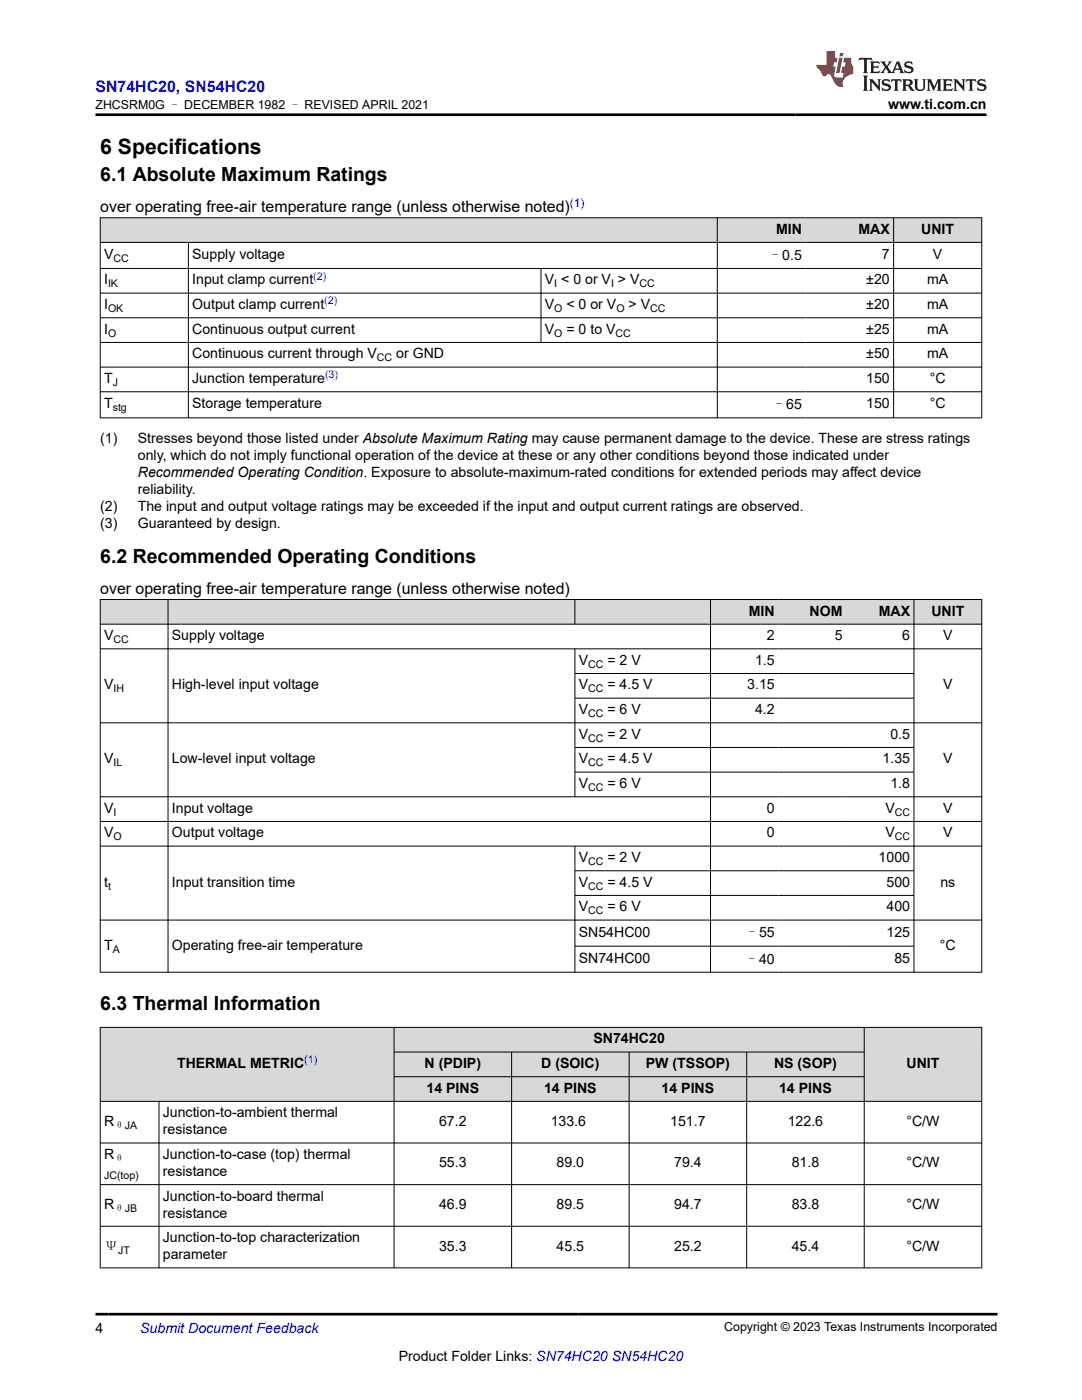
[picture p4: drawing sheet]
<svg xmlns="http://www.w3.org/2000/svg" width="216mm" height="279mm" viewBox="0 0 216 279" stroke-linecap="round" stroke-linejoin="round" font-family="sans-serif">
<defs><g id="words">
<text font-size="4.2" x="20" y="30.7">6 Specifications</text>
<g font-size="3.9">
<text x="20" y="36.1">6.1 Absolute Maximum Ratings</text>
<text x="20" y="112.3">6.2 Recommended Operating Conditions</text>
<text x="20" y="201.6">6.3 Thermal Information</text>
</g>
<text font-size="3.2" fill="#00f" x="19" y="18.3">SN74HC20, SN54HC20</text>
<g font-size="3.2">
<text x="20" y="42.3">over operating free-air temperature range (unless otherwise noted)</text>
<text x="20" y="118.5">over operating free-air temperature range (unless otherwise noted)</text>
</g>
<g font-size="2.8">
<text x="177.2" y="21.7">www.ti.com.cn</text>
<text x="154.8" y="46.6">MIN</text>
<text x="171.3" y="46.6">MAX</text>
<text x="183.8" y="46.6">UNIT</text>
<text x="20.8" y="51.7">V</text>
<text x="38.4" y="51.7">Supply voltage</text>
<text x="153.3" y="51.8">–0.5</text>
<text x="176" y="51.7">7</text>
<text x="186.2" y="51.7">V</text>
<text x="20.8" y="56.8">I</text>
<text x="38.4" y="56.8">Input clamp current</text>
<text x="108.7" y="56.8">V &lt; 0 or V &gt; V</text>
<text x="172.9" y="56.8">±20</text>
<text x="185" y="56.8">mA</text>
<text x="20.8" y="61.7">I</text>
<text x="38.4" y="61.7">Output clamp current</text>
<text x="108.7" y="61.7">V</text>
<text x="113" y="61.7">&lt; 0 or V</text>
<text x="125.4" y="61.7">&gt; V</text>
<text x="172.9" y="61.7">±20</text>
<text x="185" y="61.7">mA</text>
<text x="20.8" y="66.6">I</text>
<text x="38.4" y="66.6">Continuous output current</text>
<text x="38.4" y="71.5">Continuous current through V</text>
<text x="79.1" y="71.5">or GND</text>
<text x="108.7" y="66.6">V</text>
<text x="113" y="66.6">= 0 to V</text>
<text x="172.9" y="66.6">±25</text>
<text x="172.9" y="71.5">±50</text>
<text x="185" y="66.6">mA</text>
<text x="185" y="71.5">mA</text>
<text x="20.8" y="76.5">T</text>
<text x="38.4" y="76.5">Junction temperature</text>
<text x="172.8" y="76.5">150</text>
<text x="185.5" y="76.5">°C</text>
<text x="20.8" y="81.5">T</text>
<text x="38.4" y="81.5">Storage temperature</text>
<text x="154.1" y="81.7">–65</text>
<text x="172.8" y="81.5">150</text>
<text x="185.5" y="81.5">°C</text>
<text x="20" y="88.5">(1)</text>
<text x="27.5" y="88.5">Stresses beyond those listed under Absolute Maximum Rating may cause permanent damage to the device. These are stress ratings</text>
<text x="27.5" y="91.8">only, which do not imply functional operation of the device at these or any other conditions beyond those indicated under</text>
<text x="27.5" y="95.2">Recommended Operating Condition. Exposure to absolute-maximum-rated conditions for extended periods may affect device</text>
<text x="27.5" y="98.6">reliability.</text>
<text x="20" y="102">(2)</text>
<text x="20" y="105.4">(3)</text>
<text x="27.5" y="102">The input and output voltage ratings may be exceeded if the input and output current ratings are observed.</text>
<text x="27.5" y="105.4">Guaranteed by design.</text>
<text x="149.4" y="122.8">MIN</text>
<text x="161.5" y="122.8">NOM</text>
<text x="175.3" y="122.8">MAX</text>
<text x="185.8" y="122.8">UNIT</text>
<text x="20.8" y="127.8">V</text>
<text x="34.3" y="127.8">Supply voltage</text>
<text x="153" y="127.8">2</text>
<text x="166.6" y="127.8">5</text>
<text x="180" y="127.8">6</text>
<text x="188.2" y="127.8">V</text>
<text x="20.8" y="137.6">V</text>
<text x="34.3" y="137.6">High-level input voltage</text>
<text x="115.5" y="132.7">V</text>
<text x="115.5" y="137.6">V</text>
<text x="121.2" y="132.7">= 2 V</text>
<text x="121.2" y="137.6">= 4.5 V</text>
<text x="149.1" y="137.6">3.15</text>
<text x="150.7" y="132.7">1.5</text>
<text x="188.2" y="137.6">V</text>
<text x="115.5" y="142.5">V</text>
<text x="121.2" y="142.5">= 6 V</text>
<text x="150.7" y="142.5">4.2</text>
<text x="115.5" y="147.4">V</text>
<text x="121.2" y="147.4">= 2 V</text>
<text x="177.7" y="147.4">0.5</text>
<text x="20.8" y="152.4">V</text>
<text x="34.3" y="152.4">Low-level input voltage</text>
<text x="115.5" y="152.4">V</text>
<text x="121.2" y="152.4">= 4.5 V</text>
<text x="176.1" y="152.4">1.35</text>
<text x="188.2" y="152.4">V</text>
<text x="115.5" y="157.3">V</text>
<text x="121.2" y="157.3">= 6 V</text>
<text x="177.7" y="157.3">1.8</text>
<text x="20.8" y="162.2">V</text>
<text x="20.8" y="167.1">V</text>
<text x="34.3" y="162.2">Input voltage</text>
<text x="34.3" y="167.1">Output voltage</text>
<text x="153" y="162.2">0</text>
<text x="153" y="167.1">0</text>
<text x="176.7" y="162.2">V</text>
<text x="176.7" y="167.1">V</text>
<text x="188.2" y="162.2">V</text>
<text x="188.2" y="167.1">V</text>
<text x="115.5" y="172.1">V</text>
<text x="121.2" y="172.1">= 2 V</text>
<text x="175.3" y="172.1">1000</text>
<text x="20.8" y="177">t</text>
<text x="34.3" y="177">Input transition time</text>
<text x="115.5" y="177">V</text>
<text x="121.2" y="177">= 4.5 V</text>
<text x="176.9" y="177">500</text>
<text x="187.6" y="177">ns</text>
<text x="115.5" y="181.9">V</text>
<text x="121.2" y="181.9">= 6 V</text>
<text x="176.9" y="181.9">400</text>
<text x="20.8" y="189.6">T</text>
<text x="34.3" y="189.6">Operating free-air temperature</text>
<text x="115.5" y="187">SN54HC00</text>
<text x="148.6" y="187.1">–55</text>
<text x="176.9" y="187">125</text>
<text x="187.6" y="189.6">°C</text>
<text x="115.5" y="192.2">SN74HC00</text>
<text x="148.6" y="192.3">–40</text>
<text x="178.5" y="192.2">85</text>
<text x="118.4" y="208.2">SN74HC20</text>
<text x="35.3" y="213.2">THERMAL METRIC</text>
<text x="84.7" y="213.2">N (PDIP)</text>
<text x="108" y="213.2">D (SOIC)</text>
<text x="128.9" y="213.2">PW (TSSOP)</text>
<text x="154.4" y="213.2">NS (SOP)</text>
<text x="180.9" y="213.2">UNIT</text>
<text x="85.1" y="218.1">14 PINS</text>
<text x="108.6" y="218.1">14 PINS</text>
<text x="132" y="218.1">14 PINS</text>
<text x="155.5" y="218.1">14 PINS</text>
<text x="20.8" y="224.7">R</text>
<text x="32.5" y="223">Junction-to-ambient thermal</text>
<text x="32.5" y="226.4">resistance</text>
<text x="87.6" y="224.7">67.2</text>
<text x="109.9" y="224.7">133.6</text>
<text x="133.7" y="224.7">151.7</text>
<text x="157.2" y="224.7">122.6</text>
<text x="180.9" y="224.7">°C/W</text>
<text x="20.8" y="231.3">R</text>
<text x="32.5" y="231.3">Junction-to-case (top) thermal</text>
<text x="87.6" y="233">55.3</text>
<text x="111.1" y="233">89.0</text>
<text x="134.5" y="233">79.4</text>
<text x="158" y="233">81.8</text>
<text x="180.9" y="233">°C/W</text>
<text x="32.5" y="234.7">resistance</text>
<text x="32.5" y="239.6">Junction-to-board thermal</text>
<text x="20.8" y="241.3">R</text>
<text x="32.5" y="243">resistance</text>
<text x="87.6" y="241.3">46.9</text>
<text x="111.1" y="241.3">89.5</text>
<text x="134.5" y="241.3">94.7</text>
<text x="158" y="241.3">83.8</text>
<text x="180.9" y="241.3">°C/W</text>
<text x="20.8" y="249.8">Ψ</text>
<text x="32.5" y="247.9">Junction-to-top characterization</text>
<text x="32.5" y="251.3">parameter</text>
<text x="87.6" y="249.6">35.3</text>
<text x="111.1" y="249.6">45.5</text>
<text x="134.5" y="249.6">25.2</text>
<text x="158" y="249.6">45.4</text>
<text x="180.9" y="249.6">°C/W</text>
<text x="19" y="266">4</text>
<text x="79.6" y="271.7">Product Folder Links: SN74HC20 SN54HC20</text>
</g>
<text font-size="2.8" fill="#00f" x="28" y="266">Submit Document Feedback</text>
<g font-size="2.5">
<text x="19" y="21.8">ZHCSRM0G – DECEMBER 1982 – REVISED APRIL 2021</text>
<text x="144.5" y="265.7">Copyright © 2023 Texas Instruments Incorporated</text>
</g>
<text font-size="2.4" fill="#00f" x="113.7" y="41.3">(1)</text>
<g font-size="2.1">
<text x="22.6" y="52.3">CC</text>
<text x="21.6" y="57.3">IK</text>
<text x="110.6" y="57.3">I</text>
<text x="121.9" y="57.3">I</text>
<text x="127.6" y="57.3">CC</text>
<text x="21.6" y="62.3">OK</text>
<text x="110.6" y="62.3">O</text>
<text x="123" y="62.3">O</text>
<text x="129.7" y="62.3">CC</text>
<text x="21.6" y="67.2">O</text>
<text x="110.6" y="67.2">O</text>
<text x="122.8" y="67.2">CC</text>
<text x="22.5" y="77">J</text>
<text x="75.2" y="72.1">CC</text>
<text x="22.5" y="82.1">stg</text>
<text x="22.6" y="128.3">CC</text>
<text x="117.4" y="133.2">CC</text>
<text x="22.6" y="138.2">IH</text>
<text x="117.4" y="138.2">CC</text>
<text x="117.4" y="143.1">CC</text>
<text x="117.4" y="148">CC</text>
<text x="22.6" y="152.9">IL</text>
<text x="117.4" y="152.9">CC</text>
<text x="117.4" y="157.9">CC</text>
<text x="22.6" y="162.8">I</text>
<text x="22.6" y="167.7">O</text>
<text x="178.5" y="162.8">CC</text>
<text x="178.5" y="167.7">CC</text>
<text x="117.4" y="172.6">CC</text>
<text x="21.6" y="177.5">t</text>
<text x="117.4" y="177.5">CC</text>
<text x="117.4" y="182.5">CC</text>
<text x="22.5" y="190.1">A</text>
<text x="22.8" y="225.3">θJA</text>
<text x="22.8" y="231.9">θ</text>
<text x="20.8" y="235.3">JC(top)</text>
<text x="22.8" y="241.9">θJB</text>
<text x="23.6" y="250.3">JT</text>
</g>
<g font-size="2.1" fill="#00f">
<text x="62.5" y="55.8">(2)</text>
<text x="64.7" y="60.8">(2)</text>
<text x="64.9" y="75.5">(3)</text>
<text x="60.7" y="212.2">(1)</text>
</g>
</g></defs>
<g fill="#d8d8d8">
<path d="M20 43.5h175.9v4.9h-175.9z" fill-rule="evenodd"/>
<path d="M20.1 43.5h123v4.8h-123z" fill-rule="evenodd"/>
<path d="M143.2 43.5h17.5v4.8h-17.5z" fill-rule="evenodd"/>
<path d="M160.7 43.5h17.5v4.8h-17.5z" fill-rule="evenodd"/>
<path d="M178.4 43.5h17.4v4.8h-17.4z" fill-rule="evenodd"/>
</g>
<g fill="none" stroke="#000" stroke-width=".2">
<path d="M19.9 43.5h176.1M19.9 48.4h176.1M19.9 53.6h176.1M19.9 58.5h176.1M20 43.4v40.1M37.6 48.4v35.1M107.9 53.6v14.8M143.1 43.4v40.1M178.3 43.4v40.1M195.9 43.4v40.1M19.9 63.4h176.1M19.9 68.3h176.1"/>
<path d="M19.9 73.3h176.1M19.9 78.2h176.1M19.9 83.4h176.1"/>
</g>
<g fill="#d8d8d8">
<path d="M20 119.6h175.9v5h-175.9z" fill-rule="evenodd"/>
<path d="M20.1 119.7h13.4v4.8h-13.4z" fill-rule="evenodd"/>
<path d="M33.6 119.7h81.1v4.8h-81.1z" fill-rule="evenodd"/>
<path d="M114.8 119.7h26.9v4.8h-26.9z" fill-rule="evenodd"/>
<path d="M141.8 119.7h13.5v4.8h-13.5z" fill-rule="evenodd"/>
<path d="M155.3 119.7h13.5v4.8h-13.5z" fill-rule="evenodd"/>
<path d="M168.8 119.7h13.5v4.8h-13.5z" fill-rule="evenodd"/>
<path d="M182.4 119.7h13.4v4.8h-13.4z" fill-rule="evenodd"/>
</g>
<g fill="none" stroke="#000" stroke-width=".2">
<path d="M19.9 119.6h176.1M20 119.6v74.5M33.5 119.6v74.5M114.7 119.6v5M141.8 119.6v74.5M182.4 119.6v74.5M195.9 119.6v74.5M19.9 124.6h176.1M19.9 129.5h176.1M114.7 129.5v29.6M114.7 134.4h67.7M114.7 139.3h67.7"/>
<path d="M19.9 144.3h176.1M19.9 159h176.1M114.7 149.2h67.7M114.7 154.1h67.7M19.9 163.9h176.1M19.9 168.9h176.1M114.7 168.9v25.2M114.7 173.8h67.7M114.7 178.7h67.7M19.9 183.6h176.1M19.9 194h176.1M114.7 188.8h67.7"/>
</g>
<g fill="#d8d8d8">
<path d="M20 205h175.9v5h-175.9z" fill-rule="evenodd"/>
<path d="M20.1 205.1h58.5v14.6h-58.5z" fill-rule="evenodd"/>
<path d="M78.7 205.1h93.7v4.8h-93.7z" fill-rule="evenodd"/>
<path d="M172.5 205.1h23.3v14.6h-23.3z" fill-rule="evenodd"/>
<path d="M78.7 210h23.3v4.8h-23.3z" fill-rule="evenodd"/>
<path d="M102.1 210h23.4v4.8h-23.4z" fill-rule="evenodd"/>
<path d="M125.6 210h23.3v4.8h-23.3z" fill-rule="evenodd"/>
<path d="M149.1 210h23.3v4.8h-23.3z" fill-rule="evenodd"/>
<path d="M78.7 214.9h23.3v4.8h-23.3z" fill-rule="evenodd"/>
<path d="M102.1 214.9h23.4v4.8h-23.4z" fill-rule="evenodd"/>
<path d="M125.6 214.9h23.3v4.8h-23.3z" fill-rule="evenodd"/>
<path d="M149.1 214.9h23.3v4.8h-23.3z" fill-rule="evenodd"/>
</g>
<g fill="none" stroke="#000" stroke-width=".2">
<path d="M19.9 205h176.1M19.9 219.8h176.1M20 205v48.1M31.7 219.8v33.3M78.6 205v48.1M78.6 210h93.9M78.6 214.9h93.9M102.1 210v43.1M125.5 210v43.1M149 210v43.1M172.4 205v48.1M195.9 205v48.1"/>
<path d="M19.9 228.1h176.1M19.9 236.4h176.1M19.9 244.7h176.1M19.9 253h176.1"/>
</g>
<path d="M171.5 11.6l-.2 .5 .5-.2h.6v.1v2.2l-.2 .4h1l-.2-.4v-2.2v-.1h.5l.5 .2-.1-.5zM173.6 12.3l.2 .4v1.5l-.2 .4h1.9l.1-.6a1.08 1.08 0 0 1-1.3 .2v-.7h.6l.4 .2v-.7l-.4 .2h-.6v-.5l.2-.2a1 1 0 0 1 1 .3l-.1-.5zM175.7 12.3l.9 1.1-1 1.2h.9l-.2-.2 .5-.8 .4 .8-.2 .2h1.6l-.2-.2 .2-.5h.9l.1 .5-.1 .2h.9l-.2-.3-.8-2h-.5l-.9 2.2-.9-1.1 .9-1.1h-.8l.2 .2-.4 .6-.4-.6 .2-.2zM179 12.7l.4 1h-.7zM180.7 12.4a.65 .65 0 0 0-.2 .7 .65 .65 0 0 0 .6 .5l.6 .1 .1 .3a.79 .79 0 0 1-.7 .4 .79 .79 0 0 1-.7-.5l.1 .7 .2-.1a.93 .93 0 0 0 1.1 .1 .93 .93 0 0 0 .4-1 1.46 1.46 0 0 0-1.2-.6l-.1-.3a1.09 1.09 0 0 1 1.2 .2l-.2-.6-.1 .1-.5-.2zM172.2 15.1l.2 .4v2.2l-.2 .4h1l-.2-.4v-2.2l.2-.4zM173.4 15.8l.2 .4v1.5l-.2 .4h.8l-.3-.4 .1-1.3 1.6 1.8v-2l.2-.4h-.7l.1 .2 .1 1.1-1.2-1.3zM176.2 15.9a.65 .65 0 0 0-.2 .8 .65 .65 0 0 0 .6 .4l.6 .2 .1 .2a.79 .79 0 0 1-.7 .4 .79 .79 0 0 1-.7-.5l.1 .7 .2-.1a.93 .93 0 0 0 1.1 .1 .93 .93 0 0 0 .4-.9 1.46 1.46 0 0 0-1.2-.6l-.1-.4a1.09 1.09 0 0 1 1.2 .2l-.1-.6-.2 .1-.5-.1zM177.9 15.8l-.1 .6a.63 .63 0 0 1 .8-.3v1.6l-.3 .4h1l-.2-.4v-1.6a.66 .66 0 0 1 .8 .3l-.1-.6zM180 15.8l.2 .4v1.5l-.2 .4h1l-.2-.2-.1-.7h.5l.1 .2a.79 .79 0 0 0 1.2 .6l-1-.9a.61 .61 0 0 0 .6-.6 .61 .61 0 0 0-.5-.7zM180.8 16.1h.1a.47 .47 0 0 1 .5 .1 .47 .47 0 0 1 .1 .5l-.1 .1-.7 .1zM182.3 15.8l.2 .2a2.27 2.27 0 0 0 .4 2 1.04 1.04 0 0 0 1.7-.7v-1.3l.2-.2h-.8l.2 .4v1.1a.6 .6 0 0 1-.6 .6 .6 .6 0 0 1-.6-.6v-1.1l.3-.4zM184.9 15.8l.2 .4v1.5l-.2 .4h.8l-.3-.4v-1.4l.9 1.9 .9-1.9v1.4l-.3 .4h1l-.2-.4v-1.5l.2-.4h-.8l-.7 1.5-.6-1.5zM188.1 15.8l.2 .4v1.5l-.2 .4h1.9l.1-.6a1.09 1.09 0 0 1-1.3 .2v-.7h.6l.4 .2v-.6l-.4 .2h-.6v-.6l.2-.1a1.01 1.01 0 0 1 1 .3l-.1-.6zM190.2 15.8l.3 .4v1.5l-.3 .4h.8l-.2-.4v-1.3l1.6 1.8v-2l.2-.4h-.7l.2 .2v1.1l-1.2-1.3zM192.8 15.8l-.1 .6a.63 .63 0 0 1 .8-.3v1.6l-.3 .4h1l-.2-.4v-1.6a.66 .66 0 0 1 .8 .3l-.1-.6zM195.2 15.9a.65 .65 0 0 0-.2 .8 .65 .65 0 0 0 .6 .4l.6 .2 .2 .2a.79 .79 0 0 1-.7 .4 .79 .79 0 0 1-.7-.5l.1 .7 .2-.1a.93 .93 0 0 0 1 .1 .93 .93 0 0 0 .5-.9 1.46 1.46 0 0 0-1.3-.6v-.4a1.09 1.09 0 0 1 1.2 .2l-.2-.6-.2 .1-.5-.1z" fill="#231f20"/>
<path d="M164.9 10.2v2.8h-2l.1 .3 .8 1a.95 .95 0 0 0 1 .9 .59 .59 0 0 1 .5-.4 .59 .59 0 0 1 .5 .4l.4 .7a1.59 1.59 0 0 0 2.1 1.4 1.61 1.61 0 0 1 1-2.3l1-.3-.1-1.5a1.59 1.59 0 0 1-.3-1.7h-1.5l-.2 .9h.6l-.2 .9h-.5l-.2 1v.2l.4 .1-.1 .9h-.7a.73 .73 0 0 1-1-.7l.3-1.5h-.5l.1-.9h.5l.2-.9h-.5v-1.3zM167.4 11.5l-.6 3.1h.7l.6-3.1zM167.6 10.6l-.1 .6h.7l.1-.6z" fill="#ed1c24"/>
<path d="M19 22.9h177.8M19 262.3h180" fill="none" stroke="#000" stroke-width=".53"/>
<use href="#words"/>
</svg>
